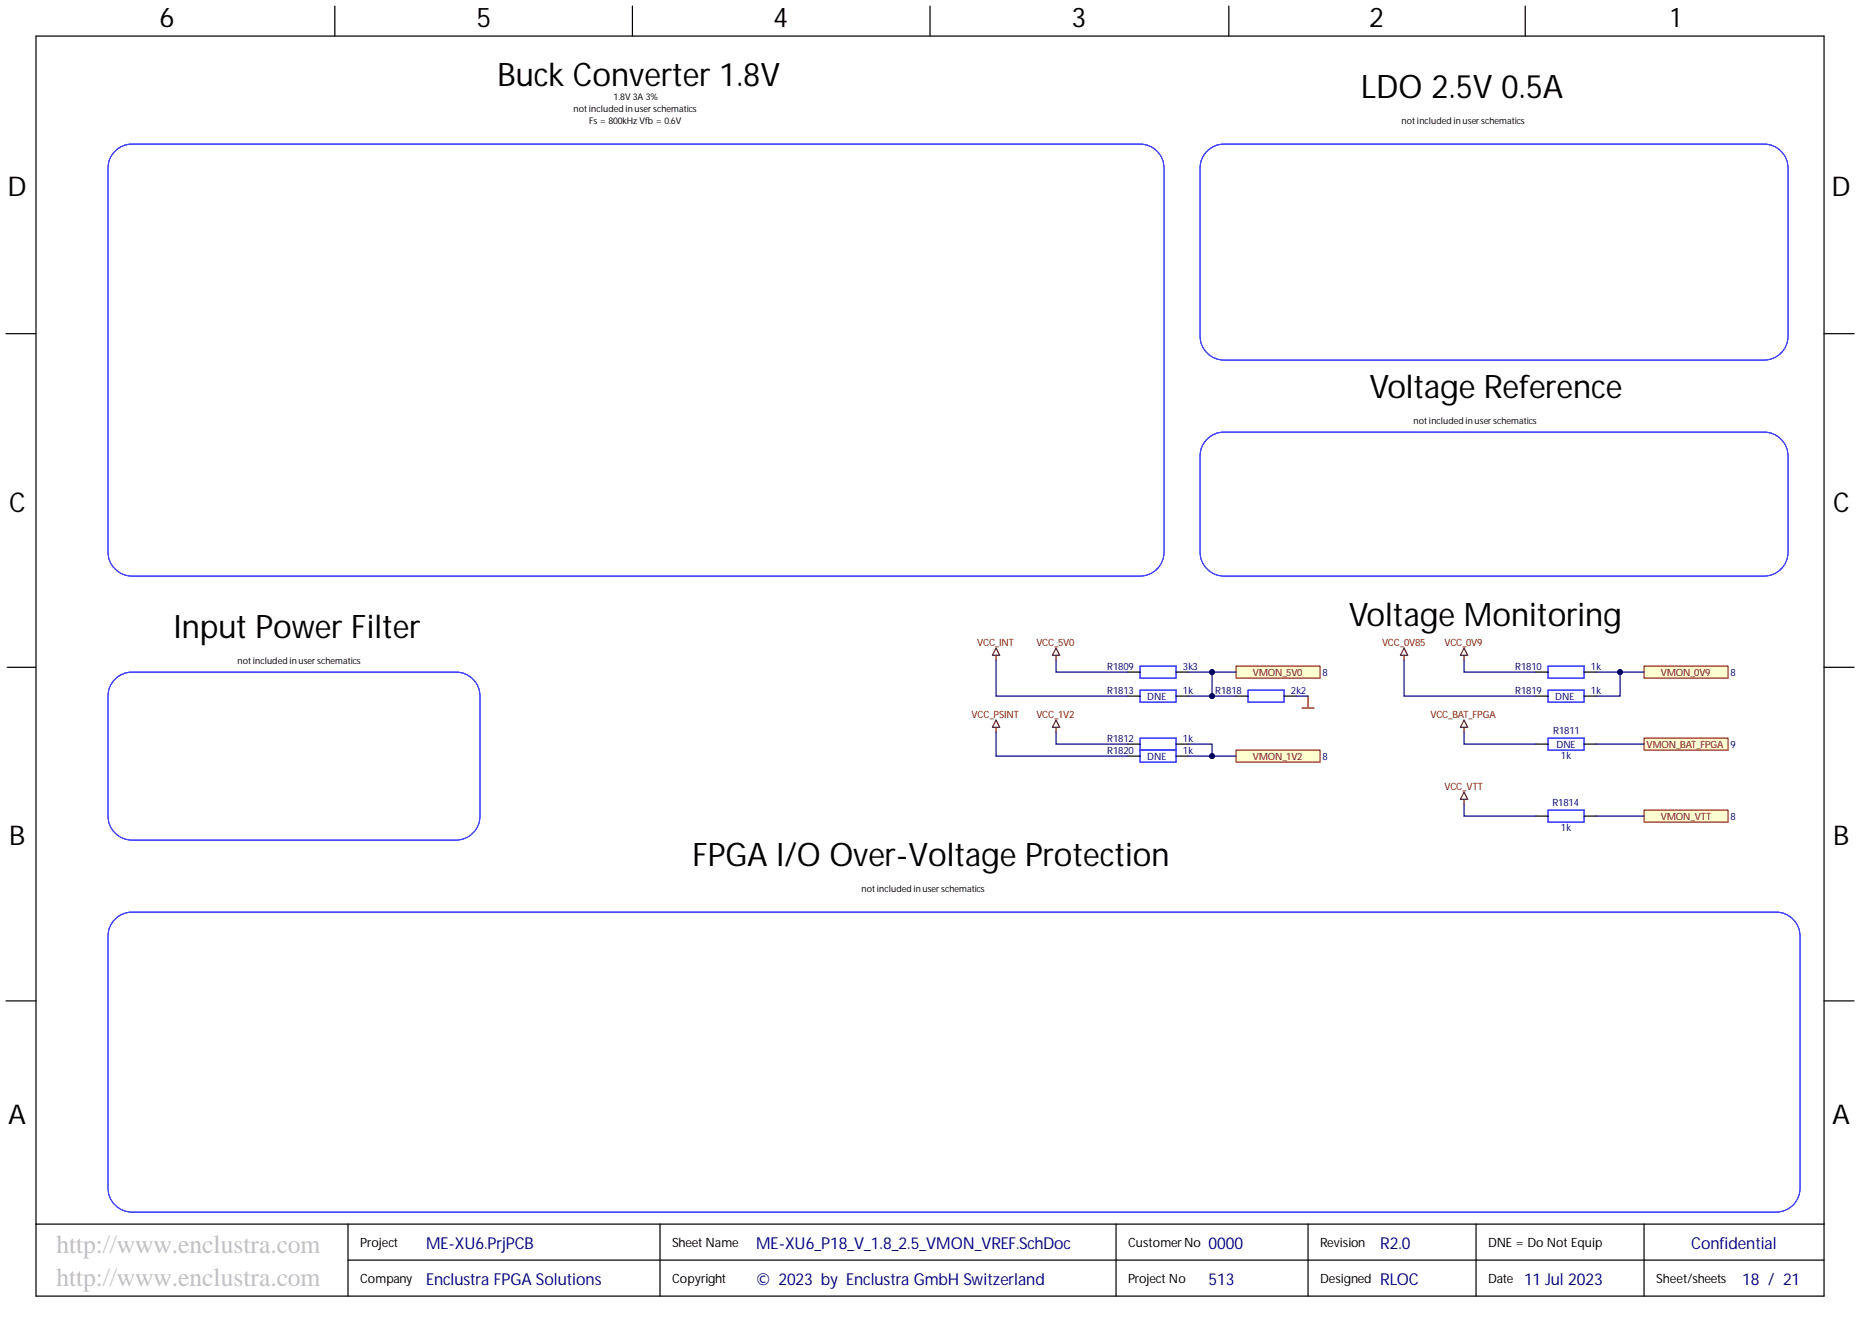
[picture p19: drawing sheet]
<svg xmlns="http://www.w3.org/2000/svg" width="393mm" height="282mm" viewBox="0 0 393 282" stroke-linecap="round" stroke-linejoin="round" font-family="sans-serif">
<defs><g id="words">
<g font-size="6.9">
<text x="105.2" y="18.1">Buck Converter 1.8V</text>
<text x="287.7" y="20.7">LDO 2.5V 0.5A</text>
<text x="289.5" y="84.1">Voltage Reference</text>
<text x="36.7" y="134.8">Input Power Filter</text>
<text x="285.1" y="132.3">Voltage Monitoring</text>
<text x="146.4" y="183.1">FPGA I/O Over-Voltage Protection</text>
</g>
<g font-size="5.8">
<text x="33.7" y="5.7">6</text>
<text x="100.7" y="5.7">5</text>
<text x="163.4" y="5.7">4</text>
<text x="226.5" y="5.7">3</text>
<text x="289.4" y="5.7">2</text>
<text x="353.1" y="5.7">1</text>
<text x="1.6" y="41.5">D</text>
<text x="387.1" y="41.5">D</text>
<text x="1.9" y="108.2">C</text>
<text x="387.5" y="108.2">C</text>
<text x="1.9" y="178.7">B</text>
<text x="387.5" y="178.7">B</text>
<text x="1.7" y="237.6">A</text>
<text x="387.2" y="237.6">A</text>
</g>
<g font-size="5.5" fill="#c0c0c0">
<text x="11.9" y="265">http://www.enclustra.com</text>
<text x="11.9" y="271.9">http://www.enclustra.com</text>
</g>
<g font-size="3.5" fill="#000080">
<text x="90" y="264.1">ME-XU6.PrjPCB</text>
<text x="159.8" y="264.1">ME-XU6_P18_V_1.8_2.5_VMON_VREF.SchDoc</text>
<text x="255.4" y="264.1">0000</text>
<text x="357.5" y="264.1">Confidential</text>
<text x="90" y="271.7">Enclustra FPGA Solutions</text>
<text x="159.8" y="271.7">© 2023 by Enclustra GmbH Switzerland</text>
<text x="255.4" y="271.7">513</text>
<text x="291.7" y="271.7">RLOC</text>
<text x="322.1" y="271.7">11 Jul 2023</text>
<text x="368.2" y="271.7">18 / 21</text>
</g>
<text font-size="3.5" fill="#00007c" x="291.7" y="264.1">R2.0</text>
<g font-size="2.7">
<text x="76.1" y="263.8">Project</text>
<text x="142" y="263.8">Sheet Name</text>
<text x="238.4" y="263.8">CustomerNo</text>
<text x="279" y="263.8">Revision</text>
<text x="314.5" y="263.8">DNE = Do Not Equip</text>
<text x="76.1" y="271.4">Company</text>
<text x="142" y="271.4">Copyright</text>
<text x="238.4" y="271.4">Project No</text>
<text x="279" y="271.4">Designed</text>
<text x="314.5" y="271.4">Date</text>
<text x="350" y="271.4">Sheet/sheets</text>
</g>
<g font-size="2.1" fill="#800000">
<text x="206.5" y="136.5">VCC_INT</text>
<text x="219.1" y="136.5">VCC_5V0</text>
<text x="292.1" y="136.5">VCC_0V85</text>
<text x="305.3" y="136.5">VCC_0V9</text>
<text x="264.8" y="143">VMON_5V0</text>
<text x="351" y="143">VMON_0V9</text>
<text x="205.4" y="151.8">VCC_PSINT</text>
<text x="219.1" y="151.8">VCC_1V2</text>
<text x="302.3" y="151.8">VCC_BAT_FPGA</text>
<text x="264.8" y="160.7">VMON_1V2</text>
<text x="348" y="158.2">VMON_BAT_FPGA</text>
<text x="305.3" y="167">VCC_VTT</text>
<text x="351" y="173.4">VMON_VTT</text>
</g>
<g font-size="2.1" fill="#000080">
<text x="234" y="141.6">R1809</text>
<text x="250" y="141.6">3k3</text>
<text x="279.5" y="143">8</text>
<text x="320.3" y="141.6">R1810</text>
<text x="336.2" y="141.6">1k</text>
<text x="365.8" y="143">8</text>
<text x="234" y="146.7">R1813</text>
<text x="242.5" y="148">DNE</text>
<text x="250" y="146.7">1k</text>
<text x="256.9" y="146.7">R1818</text>
<text x="272.8" y="146.7">2k2</text>
<text x="320.3" y="146.7">R1819</text>
<text x="328.7" y="148">DNE</text>
<text x="336.2" y="146.7">1k</text>
<text x="328.3" y="155.3">R1811</text>
<text x="234" y="159.4">R1820</text>
<text x="234" y="156.8">R1812</text>
<text x="242.5" y="160.6">DNE</text>
<text x="250" y="159.4">1k</text>
<text x="250" y="156.8">1k</text>
<text x="279.5" y="160.7">8</text>
<text x="329" y="158.1">DNE</text>
<text x="329.9" y="160.6">1k</text>
<text x="365.8" y="158.2">9</text>
<text x="328.1" y="170.5">R1814</text>
<text x="365.8" y="173.4">8</text>
<text x="329.9" y="175.8">1k</text>
</g>
<g font-size="1.9">
<text x="121.2" y="23.6">notincluded in userschematics</text>
<text x="129.7" y="21.1">1.8V 3A 3%</text>
<text x="124.5" y="26.2">Fs = 800kHz Vfb = 0.6V</text>
<text x="296.3" y="26.2">notincluded in userschematics</text>
<text x="298.8" y="89.6">notincluded in userschematics</text>
<text x="50.2" y="140.3">notincluded in userschematics</text>
<text x="182.1" y="188.6">notincluded in userschematics</text>
</g>
</g></defs>
<g fill="none" stroke="#000" stroke-width=".26">
<path d="M7.6 7.6h377.9v266.5h-377.9zM70.8 1.3v6.3M133.7 1.3v6.3M196.6 1.3v6.3M259.7 1.3v6.3M322.4 1.3v6.3M1.3 70.6h6.3M385.5 70.6h6.4M1.5 141.1h6.1M385.5 141.1h6.4M1.3 211.6h6.3M385.5 211.6h6.4"/>
<path d="M7.6 258.8h377.9M73.6 258.8v15.3M139.5 258.8v15.3M235.9 258.8v15.3M276.5 258.8v15.3M312 258.8v15.3M347.5 258.8v15.3M73.6 266.5h311.9"/>
</g>
<path d="M24.6 31.7a5.1 5.1 0 0 1 3.3-1.2h213.1a5.1 5.1 0 0 1 5 5v81.2a5.1 5.1 0 0 1-5 5.1h-213.1a5.1 5.1 0 0 1-5.1-5.1v-81.2a5.1 5.1 0 0 1 1.8-3.8zM255.5 31.7a5 5 0 0 1 3.2-1.2h114.2a5.1 5.1 0 0 1 5 5v35.6a5.1 5.1 0 0 1-5 5h-114.2a5.1 5.1 0 0 1-5.1-5v-35.6a5.1 5.1 0 0 1 1.9-3.8zM255.5 92.6a5 5 0 0 1 3.2-1.2h114.2a5.1 5.1 0 0 1 5 5v20.3a5.1 5.1 0 0 1-5 5.1h-114.2a5.1 5.1 0 0 1-5.1-5.1v-20.3a5.1 5.1 0 0 1 1.9-3.8zM24.6 143.3a5.1 5.1 0 0 1 3.3-1.2h68.5a5.1 5.1 0 0 1 5.1 5.1v25.4a5.1 5.1 0 0 1-5.1 5h-68.5a5.1 5.1 0 0 1-5.1-5v-25.4a5.1 5.1 0 0 1 1.8-3.9zM24.6 194.1a5 5 0 0 1 3.3-1.2h347.5a5.1 5.1 0 0 1 5.1 5v53.3a5.1 5.1 0 0 1-5.1 5.1h-347.5a5.1 5.1 0 0 1-5.1-5.1v-53.3a5.1 5.1 0 0 1 1.8-3.8z" fill="none" stroke="#00f" stroke-width=".26"/>
<path d="M223.2 137l.8 1.6h-1.6zM223.2 138.6v1M309.4 152.3l.8 1.5h-1.5zM309.4 153.8v1" fill="none" stroke="#800000" stroke-width=".26"/>
<path d="M347.5 156.1h17.7v2.5h-17.7z" fill-rule="evenodd" fill="#ffffd0"/>
<path d="M347.5 156.1h17.7v2.5h-17.7z" fill="none" stroke="#800000" stroke-width=".21"/>
<path d="M261.3 140.8h17.7v2.6h-17.7z" fill-rule="evenodd" fill="#ffffd0"/>
<path d="M261.3 140.8h17.7v2.6h-17.7z" fill="none" stroke="#800000" stroke-width=".21"/>
<path d="M347.5 140.8h17.7v2.6h-17.7z" fill-rule="evenodd" fill="#ffffd0"/>
<path d="M347.5 140.8h17.7v2.6h-17.7z" fill="none" stroke="#800000" stroke-width=".21"/>
<path d="M347.5 171.3h17.7v2.5h-17.7z" fill-rule="evenodd" fill="#ffffd0"/>
<path d="M347.5 171.3h17.7v2.5h-17.7z" fill="none" stroke="#800000" stroke-width=".21"/>
<path d="M210.5 152.3l.8 1.5h-1.5zM210.5 153.8v1" fill="none" stroke="#800000" stroke-width=".26"/>
<path d="M241 140.8h7.6v2.6h-7.6zM241 156.1h7.6v5h-7.6zM241 158.6h7.6M327.2 156.1h7.6v2.5h-7.6zM327.2 140.8h7.6v2.6h-7.6zM327.2 171.3h7.6v2.5h-7.6z" fill="none" stroke="#00f" stroke-width=".26"/>
<path d="M238.4 159.9h2.6M238.4 142.1h2.6M238.4 157.3h2.6M248.6 159.9h2.5M248.6 142.1h2.5M248.6 157.3h2.5M324.7 142.1h2.5M324.7 157.3h2.5M334.8 142.1h2.5M334.8 157.3h2.5M324.7 172.6h2.5M334.8 172.6h2.5" fill="none" stroke="#000" stroke-width=".26"/>
<path d="M261.3 158.6h17.7v2.5h-17.7z" fill-rule="evenodd" fill="#ffffd0"/>
<path d="M261.3 158.6h17.7v2.5h-17.7z" fill="none" stroke="#800000" stroke-width=".21"/>
<path d="M210.5 137l.8 1.6h-1.5zM210.5 138.6v1M296.8 137l.7 1.6h-1.5zM296.8 138.6v1M309.4 138.6v1M309.4 137l.8 1.6h-1.5zM223.2 152.3l.8 1.5h-1.6zM223.2 153.8v1M275.2 149.7h2.5M276.5 147.2v2.5M309.4 167.5l.8 1.5h-1.5zM309.4 169v1" fill="none" stroke="#800000" stroke-width=".26"/>
<path d="M241 145.9h7.6v2.6h-7.6zM263.8 145.9h7.6v2.6h-7.6zM327.2 145.9h7.6v2.6h-7.6z" fill="none" stroke="#00f" stroke-width=".26"/>
<path d="M238.4 147.2h2.6M248.6 147.2h2.5M261.3 147.2h2.5M271.4 147.2h2.5M324.7 147.2h2.5M334.8 147.2h2.5" fill="none" stroke="#000" stroke-width=".26"/>
<path d="M210.5 139.6v7.6h27.9M223.2 139.6v2.5h15.2M210.5 154.8v5.1h27.9M223.2 154.8v2.5h15.2M251.1 159.9h10.2M309.4 170v2.6h15.3M337.3 172.6h10.2" fill="none" stroke="#000080" stroke-width=".26"/>
<circle cx="256.2" cy="159.9" r=".51" fill="#000080"/>
<circle cx="256.2" cy="159.9" r=".51" fill="none" stroke="#000080" stroke-width=".21"/>
<path d="M251.1 157.3h5.1v2.6" fill="none" stroke="#000080" stroke-width=".26"/>
<circle cx="256.2" cy="159.9" r=".51" fill="#000080"/>
<circle cx="256.2" cy="159.9" r=".51" fill="none" stroke="#000080" stroke-width=".21"/>
<path d="M251.1 147.2h5.1" fill="none" stroke="#000080" stroke-width=".26"/>
<circle cx="256.2" cy="147.2" r=".51" fill="#000080"/>
<circle cx="256.2" cy="147.2" r=".51" fill="none" stroke="#000080" stroke-width=".21"/>
<path d="M251.1 142.1h10.2" fill="none" stroke="#000080" stroke-width=".26"/>
<circle cx="256.2" cy="142.1" r=".51" fill="#000080"/>
<circle cx="256.2" cy="142.1" r=".51" fill="none" stroke="#000080" stroke-width=".21"/>
<path d="M256.2 142.1v5.1h5.1" fill="none" stroke="#000080" stroke-width=".26"/>
<circle cx="256.2" cy="142.1" r=".51" fill="#000080"/>
<circle cx="256.2" cy="142.1" r=".51" fill="none" stroke="#000080" stroke-width=".21"/>
<circle cx="256.2" cy="147.2" r=".51" fill="#000080"/>
<circle cx="256.2" cy="147.2" r=".51" fill="none" stroke="#000080" stroke-width=".21"/>
<path d="M296.8 139.6v7.6h27.9M309.4 139.6v2.5h15.3M273.9 147.2h2.6M309.4 154.8v2.5h15.3M337.3 142.1h10.2M337.3 157.3h10.2" fill="none" stroke="#000080" stroke-width=".26"/>
<circle cx="342.4" cy="142.1" r=".51" fill="#000080"/>
<circle cx="342.4" cy="142.1" r=".51" fill="none" stroke="#000080" stroke-width=".21"/>
<path d="M342.4 142.1v5.1h-5.1" fill="none" stroke="#000080" stroke-width=".26"/>
<circle cx="342.4" cy="142.1" r=".51" fill="#000080"/>
<circle cx="342.4" cy="142.1" r=".51" fill="none" stroke="#000080" stroke-width=".21"/>
<use href="#words"/>
</svg>
